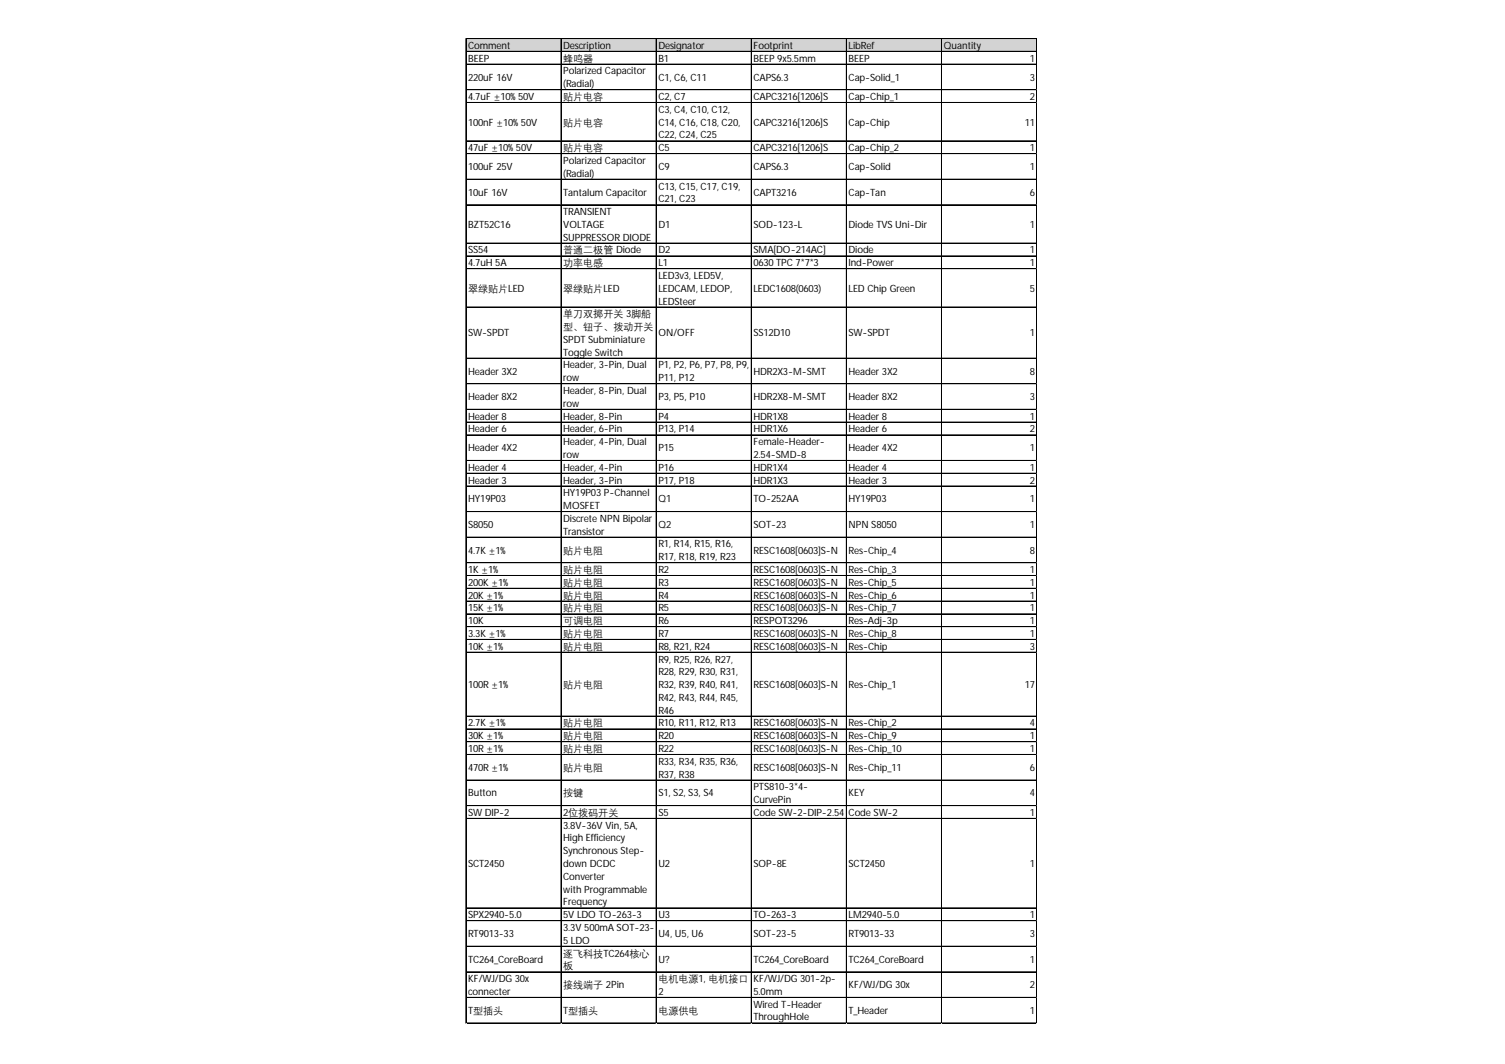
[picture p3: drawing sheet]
<svg xmlns="http://www.w3.org/2000/svg" width="297mm" height="210mm" viewBox="0 0 297 210" stroke-linecap="round" stroke-linejoin="round" font-family="sans-serif">
<defs><g id="words">
<g font-size="2">
<text x="92.4" y="9.6">Comment</text>
<text x="111.2" y="9.6">Description</text>
<text x="129.9" y="9.6">Designator</text>
<text x="148.7" y="9.6">Footprint</text>
<text x="167.5" y="9.6">LibRef</text>
<text x="186.3" y="9.6">Quantity</text>
<text x="92.4" y="12.2">BEEP</text>
<text x="92.4" y="15.9">220uF 16V</text>
<text x="111.2" y="12.2">蜂鸣器</text>
<text x="111.2" y="14.7">Polarized Capacitor</text>
<text x="111.2" y="17.2">(Radial)</text>
<text x="129.9" y="12.2">B1</text>
<text x="129.9" y="15.9">C1, C6, C11</text>
<text x="148.7" y="12.2">BEEP 9x5.5mm</text>
<text x="148.7" y="15.9">CAPS6.3</text>
<text x="167.5" y="12.2">BEEP</text>
<text x="167.5" y="15.9">Cap-Solid_1</text>
<text x="203.3" y="12.2">1</text>
<text x="203.3" y="15.9">3</text>
<text x="92.4" y="19.7">4.7uF ±10% 50V</text>
<text x="111.2" y="19.7">贴片电容</text>
<text x="129.9" y="19.7">C2, C7</text>
<text x="129.9" y="22.3">C3, C4, C10, C12,</text>
<text x="148.7" y="19.7">CAPC3216[1206]S</text>
<text x="167.5" y="19.7">Cap-Chip_1</text>
<text x="203.3" y="19.7">2</text>
<text x="92.4" y="24.8">100nF ±10% 50V</text>
<text x="92.4" y="29.8">47uF ±10% 50V</text>
<text x="111.2" y="24.8">贴片电容</text>
<text x="111.2" y="29.8">贴片电容</text>
<text x="129.9" y="24.8">C14, C16, C18, C20,</text>
<text x="129.9" y="27.3">C22, C24, C25</text>
<text x="129.9" y="29.8">C5</text>
<text x="148.7" y="24.8">CAPC3216[1206]S</text>
<text x="148.7" y="29.8">CAPC3216[1206]S</text>
<text x="167.5" y="24.8">Cap-Chip</text>
<text x="167.5" y="29.8">Cap-Chip_2</text>
<text x="202.3" y="24.8">11</text>
<text x="203.3" y="29.8">1</text>
<text x="92.4" y="33.5">100uF 25V</text>
<text x="111.2" y="32.3">Polarized Capacitor</text>
<text x="111.2" y="34.9">(Radial)</text>
<text x="129.9" y="33.5">C9</text>
<text x="148.7" y="33.5">CAPS6.3</text>
<text x="167.5" y="33.5">Cap-Solid</text>
<text x="203.3" y="33.5">1</text>
<text x="92.4" y="38.6">10uF 16V</text>
<text x="111.2" y="38.6">Tantalum Capacitor</text>
<text x="129.9" y="37.4">C13, C15, C17, C19,</text>
<text x="129.9" y="39.9">C21, C23</text>
<text x="148.7" y="38.6">CAPT3216</text>
<text x="167.5" y="38.6">Cap-Tan</text>
<text x="203.3" y="38.6">6</text>
<text x="92.4" y="45">BZT52C16</text>
<text x="111.2" y="42.4">TRANSIENT</text>
<text x="111.2" y="45">VOLTAGE</text>
<text x="111.2" y="47.5">SUPPRESSOR DIODE</text>
<text x="129.9" y="45">D1</text>
<text x="148.7" y="45">SOD-123-L</text>
<text x="167.5" y="45">Diode TVS Uni-Dir</text>
<text x="203.3" y="45">1</text>
<text x="92.4" y="50">SS54</text>
<text x="92.4" y="52.5">4.7uH 5A</text>
<text x="111.2" y="50">普通二极管 Diode</text>
<text x="111.2" y="52.5">功率电感</text>
<text x="129.9" y="50">D2</text>
<text x="129.9" y="52.5">L1</text>
<text x="148.7" y="50">SMA[DO-214AC]</text>
<text x="148.7" y="52.5">0630TPC 7*7*3</text>
<text x="167.5" y="50">Diode</text>
<text x="167.5" y="52.5">Ind-Power</text>
<text x="203.3" y="50">1</text>
<text x="203.3" y="52.5">1</text>
<text x="92.4" y="57.6">翠绿贴片LED</text>
<text x="111.2" y="57.6">翠绿贴片LED</text>
<text x="129.9" y="55">LED3v3, LED5V,</text>
<text x="129.9" y="57.6">LEDCAM, LEDOP,</text>
<text x="148.7" y="57.6">LEDC1608(0603)</text>
<text x="167.5" y="57.6">LED Chip Green</text>
<text x="203.3" y="57.6">5</text>
<text x="111.2" y="62.6">单刀双掷开关 3脚船</text>
<text x="111.2" y="65.1">型、钮子、拨动开关</text>
<text x="129.9" y="60.1">LEDSteer</text>
<text x="92.4" y="66.3">SW-SPDT</text>
<text x="111.2" y="67.6">SPDT Subminiature</text>
<text x="111.2" y="70.2">Toggle Switch</text>
<text x="129.9" y="66.3">ON/OFF</text>
<text x="148.7" y="66.3">SS12D10</text>
<text x="167.5" y="66.3">SW-SPDT</text>
<text x="203.3" y="66.3">1</text>
<text x="92.4" y="73.9">Header 3X2</text>
<text x="111.2" y="72.7">Header, 3-Pin, Dual</text>
<text x="111.2" y="75.2">row</text>
<text x="111.2" y="77.7">Header, 8-Pin, Dual</text>
<text x="129.9" y="72.7">P1, P2, P6, P7, P8, P9,</text>
<text x="129.9" y="75.2">P11, P12</text>
<text x="148.7" y="73.9">HDR2X3-M-SMT</text>
<text x="167.5" y="73.9">Header 3X2</text>
<text x="203.3" y="73.9">8</text>
<text x="92.4" y="78.9">Header 8X2</text>
<text x="92.4" y="82.8">Header 8</text>
<text x="111.2" y="80.3">row</text>
<text x="111.2" y="82.8">Header, 8-Pin</text>
<text x="129.9" y="78.9">P3, P5, P10</text>
<text x="129.9" y="82.8">P4</text>
<text x="148.7" y="78.9">HDR2X8-M-SMT</text>
<text x="148.7" y="82.8">HDR1X8</text>
<text x="167.5" y="78.9">Header 8X2</text>
<text x="167.5" y="82.8">Header 8</text>
<text x="203.3" y="78.9">3</text>
<text x="203.3" y="82.8">1</text>
<text x="92.4" y="85.3">Header 6</text>
<text x="92.4" y="89">Header 4X2</text>
<text x="111.2" y="85.3">Header, 6-Pin</text>
<text x="111.2" y="87.8">Header, 4-Pin, Dual</text>
<text x="129.9" y="85.3">P13, P14</text>
<text x="129.9" y="89">P15</text>
<text x="148.7" y="85.3">HDR1X6</text>
<text x="148.7" y="87.8">Female-Header-</text>
<text x="167.5" y="85.3">Header 6</text>
<text x="167.5" y="89">Header 4X2</text>
<text x="203.3" y="85.3">2</text>
<text x="203.3" y="89">1</text>
<text x="92.4" y="92.9">Header 4</text>
<text x="92.4" y="95.4">Header 3</text>
<text x="111.2" y="90.3">row</text>
<text x="111.2" y="92.9">Header, 4-Pin</text>
<text x="111.2" y="95.4">Header, 3-Pin</text>
<text x="129.9" y="92.9">P16</text>
<text x="129.9" y="95.4">P17, P18</text>
<text x="148.7" y="90.3">2.54-SMD-8</text>
<text x="148.7" y="92.9">HDR1X4</text>
<text x="148.7" y="95.4">HDR1X3</text>
<text x="167.5" y="92.9">Header 4</text>
<text x="167.5" y="95.4">Header 3</text>
<text x="203.3" y="92.9">1</text>
<text x="203.3" y="95.4">2</text>
<text x="92.4" y="99.1">HY19P03</text>
<text x="111.2" y="97.9">HY19P03 P-Channel</text>
<text x="111.2" y="100.4">MOSFET</text>
<text x="129.9" y="99.1">Q1</text>
<text x="148.7" y="99.1">TO-252AA</text>
<text x="167.5" y="99.1">HY19P03</text>
<text x="203.3" y="99.1">1</text>
<text x="92.4" y="104.2">S8050</text>
<text x="111.2" y="103">Discrete NPN Bipolar</text>
<text x="111.2" y="105.5">Transistor</text>
<text x="129.9" y="104.2">Q2</text>
<text x="148.7" y="104.2">SOT-23</text>
<text x="167.5" y="104.2">NPN S8050</text>
<text x="203.3" y="104.2">1</text>
<text x="92.4" y="109.2">4.7K ±1%</text>
<text x="92.4" y="113">1K ±1%</text>
<text x="111.2" y="109.2">贴片电阻</text>
<text x="111.2" y="113">贴片电阻</text>
<text x="129.9" y="108">R1, R14, R15, R16,</text>
<text x="129.9" y="110.5">R17, R18, R19, R23</text>
<text x="129.9" y="113">R2</text>
<text x="148.7" y="109.2">RESC1608[0603]S-N</text>
<text x="148.7" y="113">RESC1608[0603]S-N</text>
<text x="167.5" y="109.2">Res-Chip_4</text>
<text x="167.5" y="113">Res-Chip_3</text>
<text x="203.3" y="109.2">8</text>
<text x="203.3" y="113">1</text>
<text x="92.4" y="115.6">200K ±1%</text>
<text x="92.4" y="118.1">20K ±1%</text>
<text x="111.2" y="115.6">贴片电阻</text>
<text x="111.2" y="118.1">贴片电阻</text>
<text x="129.9" y="115.6">R3</text>
<text x="129.9" y="118.1">R4</text>
<text x="148.7" y="115.6">RESC1608[0603]S-N</text>
<text x="148.7" y="118.1">RESC1608[0603]S-N</text>
<text x="167.5" y="115.6">Res-Chip_5</text>
<text x="167.5" y="118.1">Res-Chip_6</text>
<text x="203.3" y="115.6">1</text>
<text x="203.3" y="118.1">1</text>
<text x="92.4" y="120.6">15K ±1%</text>
<text x="92.4" y="123.1">10K</text>
<text x="92.4" y="125.7">3.3K ±1%</text>
<text x="111.2" y="120.6">贴片电阻</text>
<text x="111.2" y="123.1">可调电阻</text>
<text x="111.2" y="125.7">贴片电阻</text>
<text x="129.9" y="120.6">R5</text>
<text x="129.9" y="123.1">R6</text>
<text x="129.9" y="125.7">R7</text>
<text x="148.7" y="120.6">RESC1608[0603]S-N</text>
<text x="148.7" y="123.1">RESPOT3296</text>
<text x="148.7" y="125.7">RESC1608[0603]S-N</text>
<text x="167.5" y="120.6">Res-Chip_7</text>
<text x="167.5" y="123.1">Res-Adj-3p</text>
<text x="167.5" y="125.7">Res-Chip_8</text>
<text x="203.3" y="120.6">1</text>
<text x="203.3" y="123.1">1</text>
<text x="203.3" y="125.7">1</text>
<text x="92.4" y="128.2">10K ±1%</text>
<text x="111.2" y="128.2">贴片电阻</text>
<text x="129.9" y="128.2">R8, R21, R24</text>
<text x="129.9" y="130.7">R9, R25, R26, R27,</text>
<text x="148.7" y="128.2">RESC1608[0603]S-N</text>
<text x="167.5" y="128.2">Res-Chip</text>
<text x="203.3" y="128.2">3</text>
<text x="92.4" y="135.7">100R ±1%</text>
<text x="111.2" y="135.7">贴片电阻</text>
<text x="129.9" y="133.2">R28, R29, R30, R31,</text>
<text x="129.9" y="135.7">R32, R39, R40, R41,</text>
<text x="148.7" y="135.7">RESC1608[0603]S-N</text>
<text x="167.5" y="135.7">Res-Chip_1</text>
<text x="202.3" y="135.7">17</text>
<text x="92.4" y="143.3">2.7K ±1%</text>
<text x="111.2" y="143.3">贴片电阻</text>
<text x="129.9" y="138.3">R42, R43, R44, R45,</text>
<text x="129.9" y="140.8">R46</text>
<text x="129.9" y="143.3">R10, R11, R12, R13</text>
<text x="148.7" y="143.3">RESC1608[0603]S-N</text>
<text x="167.5" y="143.3">Res-Chip_2</text>
<text x="203.3" y="143.3">4</text>
<text x="92.4" y="145.8">30K ±1%</text>
<text x="92.4" y="148.4">10R ±1%</text>
<text x="111.2" y="145.8">贴片电阻</text>
<text x="111.2" y="148.4">贴片电阻</text>
<text x="129.9" y="145.8">R20</text>
<text x="129.9" y="148.4">R22</text>
<text x="148.7" y="145.8">RESC1608[0603]S-N</text>
<text x="148.7" y="148.4">RESC1608[0603]S-N</text>
<text x="167.5" y="145.8">Res-Chip_9</text>
<text x="167.5" y="148.4">Res-Chip_10</text>
<text x="203.3" y="145.8">1</text>
<text x="203.3" y="148.4">1</text>
<text x="92.4" y="152.1">470R ±1%</text>
<text x="111.2" y="152.1">贴片电阻</text>
<text x="129.9" y="150.9">R33, R34, R35, R36,</text>
<text x="129.9" y="153.4">R37, R38</text>
<text x="148.7" y="152.1">RESC1608[0603]S-N</text>
<text x="148.7" y="155.9">PTS810-3*4-</text>
<text x="167.5" y="152.1">Res-Chip_11</text>
<text x="203.3" y="152.1">6</text>
<text x="92.4" y="157.1">Button</text>
<text x="92.4" y="161">SW DIP-2</text>
<text x="111.2" y="157.1">按键</text>
<text x="111.2" y="161">2位拨码开关</text>
<text x="129.9" y="157.1">S1, S2, S3, S4</text>
<text x="129.9" y="161">S5</text>
<text x="148.7" y="158.4">CurvePin</text>
<text x="148.7" y="161">Code SW-2-DIP-2.54</text>
<text x="167.5" y="157.1">KEY</text>
<text x="167.5" y="161">Code SW-2</text>
<text x="203.3" y="157.1">4</text>
<text x="203.3" y="161">1</text>
<text x="111.2" y="163.5">3.8V-36V Vin, 5A,</text>
<text x="111.2" y="166">High Efficiency</text>
<text x="92.4" y="171.1">SCT2450</text>
<text x="111.2" y="168.5">Synchronous Step-</text>
<text x="111.2" y="171.1">down DCDC</text>
<text x="111.2" y="173.6">Converter</text>
<text x="129.9" y="171.1">U2</text>
<text x="148.7" y="171.1">SOP-8E</text>
<text x="167.5" y="171.1">SCT2450</text>
<text x="203.3" y="171.1">1</text>
<text x="111.2" y="176.1">with Programmable</text>
<text x="111.2" y="178.6">Frequency</text>
<text x="92.4" y="181.1">SPX2940-5.0</text>
<text x="92.4" y="184.9">RT9013-33</text>
<text x="111.2" y="181.1">5V LDO TO-263-3</text>
<text x="111.2" y="183.7">3.3V 500mA SOT-23-</text>
<text x="129.9" y="181.1">U3</text>
<text x="129.9" y="184.9">U4, U5, U6</text>
<text x="148.7" y="181.1">TO-263-3</text>
<text x="148.7" y="184.9">SOT-23-5</text>
<text x="167.5" y="181.1">LM2940-5.0</text>
<text x="167.5" y="184.9">RT9013-33</text>
<text x="203.3" y="181.1">1</text>
<text x="203.3" y="184.9">3</text>
<text x="92.4" y="189.9">TC264_CoreBoard</text>
<text x="111.2" y="186.2">5LDO</text>
<text x="111.2" y="188.7">逐飞科技TC264核心</text>
<text x="111.2" y="191.2">板</text>
<text x="129.9" y="189.9">U?</text>
<text x="148.7" y="189.9">TC264_CoreBoard</text>
<text x="167.5" y="189.9">TC264_CoreBoard</text>
<text x="203.3" y="189.9">1</text>
<text x="92.4" y="193.8">KF/WJ/DG 30x</text>
<text x="92.4" y="196.3">connecter</text>
<text x="111.2" y="195">接线端子 2Pin</text>
<text x="129.9" y="193.8">电机电源1, 电机接口</text>
<text x="129.9" y="196.3">2</text>
<text x="148.7" y="193.8">KF/WJ/DG 301-2p-</text>
<text x="148.7" y="196.3">5.0mm</text>
<text x="167.5" y="195">KF/WJ/DG 30x</text>
<text x="203.3" y="195">2</text>
<text x="92.4" y="200">T型插头</text>
<text x="111.2" y="200">T型插头</text>
<text x="129.9" y="200">电源供电</text>
<text x="148.7" y="198.8">Wired T-Header</text>
<text x="148.7" y="201.3">ThroughHole</text>
<text x="167.5" y="200">T_Header</text>
<text x="203.3" y="200">1</text>
</g>
</g></defs>
<path d="M92 7.7h112.7v2.5h-112.7z" fill="#d3d3d3"/>
<g fill="none" stroke="#000" stroke-width=".2">
<path d="M91.9 7.6v194.3M92 7.6v194.3M92.1 7.6h112.6M92.1 7.7h112.6M92.1 10.1h112.6M92.1 10.2h112.6M92.1 12.6h112.6M92.1 12.7h112.6M92.1 17.7h112.6M110.7 7.7v194.2M110.8 7.7v194.2M129.5 7.7v194.2"/>
<path d="M129.6 7.7v194.2M148.3 7.7v194.2M167 7.7v194.2M167.1 7.7v194.2M185.8 7.7v194.2M185.9 7.7v194.2M204.6 7.7v194.2M92.1 20.2h112.6M92.1 20.3h112.6M92.1 27.8h112.6M92.1 30.3h112.6M92.1 30.4h112.6"/>
<path d="M92.1 35.3h112.6M92.1 35.4h112.6M92.1 40.4h112.6M92.1 48h112.6M92.1 50.5h112.6M92.1 53h112.6M92.1 53.1h112.6M92.1 60.6h112.6M92.1 70.7h112.6M92.1 75.7h112.6M92.1 75.8h112.6M92.1 80.7h112.6"/>
<path d="M92.1 80.8h112.6M92.1 83.3h112.6M92.1 85.8h112.6M92.1 90.8h112.6M92.1 90.9h112.6M92.1 93.4h112.6M92.1 95.9h112.6M92.1 100.9h112.6M92.1 101h112.6M92.1 106h112.6M92.1 111h112.6M92.1 111.1h112.6"/>
<path d="M92.1 113.5h112.6M92.1 113.6h112.6M92.1 116.1h112.6M92.1 118.6h112.6M92.1 121.1h112.6M92.1 121.2h112.6M92.1 123.6h112.6M92.1 123.7h112.6M92.1 126.1h112.6M92.1 126.2h112.6M92.1 128.7h112.6M92.1 141.3h112.6"/>
<path d="M92.1 143.8h112.6M92.1 146.3h112.6M92.1 146.4h112.6M92.1 148.8h112.6M92.1 148.9h112.6M92.1 153.9h112.6M92.1 158.9h112.6M92.1 159h112.6M92.1 161.4h112.6M92.1 161.5h112.6M92.1 179.1h112.6M92.1 179.2h112.6"/>
<path d="M92.1 181.6h112.6M92.1 181.7h112.6M92.1 186.7h112.6M92.1 191.7h112.6M92.1 191.8h112.6M92.1 196.8h112.6M92.1 201.8h112.6M92.1 201.9h112.6"/>
</g>
<path d="M91.9 201.9v.1" fill="none" stroke="#d4d4d4" stroke-width=".2"/>
<path d="M91.9 201.9l.2 .1z" fill="#d4d4d4"/>
<path d="M110.7 201.9v.1" fill="none" stroke="#d4d4d4" stroke-width=".2"/>
<path d="M110.7 201.9l.1 .1z" fill="#d4d4d4"/>
<path d="M129.5 201.9v.1" fill="none" stroke="#d4d4d4" stroke-width=".2"/>
<path d="M129.5 201.9l.1 .1z" fill="#d4d4d4"/>
<path d="M148.3 201.9v.1" fill="none" stroke="#d4d4d4" stroke-width=".2"/>
<path d="M148.3 201.9l.1 .1z" fill="#d4d4d4"/>
<path d="M167 201.9v.1" fill="none" stroke="#d4d4d4" stroke-width=".2"/>
<path d="M167 201.9l.2 .1z" fill="#d4d4d4"/>
<path d="M185.8 201.9v.1" fill="none" stroke="#d4d4d4" stroke-width=".2"/>
<path d="M185.8 201.9l.1 .1z" fill="#d4d4d4"/>
<path d="M204.6 201.9v.1" fill="none" stroke="#d4d4d4" stroke-width=".2"/>
<path d="M204.6 201.9l.1 .1z" fill="#d4d4d4"/>
<path d="M204.7 12.6h.1" fill="none" stroke="#d4d4d4" stroke-width=".2"/>
<path d="M204.7 12.6v.2z" fill="#d4d4d4"/>
<path d="M204.7 17.7h.1" fill="none" stroke="#d4d4d4" stroke-width=".2"/>
<path d="M204.7 17.7v.1z" fill="#d4d4d4"/>
<path d="M204.7 20.2h.1" fill="none" stroke="#d4d4d4" stroke-width=".2"/>
<path d="M204.7 20.2v.1z" fill="#d4d4d4"/>
<path d="M204.7 27.8h.1" fill="none" stroke="#d4d4d4" stroke-width=".2"/>
<path d="M204.7 27.8v.1z" fill="#d4d4d4"/>
<path d="M204.7 30.3h.1" fill="none" stroke="#d4d4d4" stroke-width=".2"/>
<path d="M204.7 30.3v.1z" fill="#d4d4d4"/>
<path d="M204.7 35.3h.1" fill="none" stroke="#d4d4d4" stroke-width=".2"/>
<path d="M204.7 35.3v.2z" fill="#d4d4d4"/>
<path d="M204.7 40.4h.1" fill="none" stroke="#d4d4d4" stroke-width=".2"/>
<path d="M204.7 40.4v.1z" fill="#d4d4d4"/>
<path d="M204.7 48h.1" fill="none" stroke="#d4d4d4" stroke-width=".2"/>
<path d="M204.7 48v.1z" fill="#d4d4d4"/>
<path d="M204.7 50.5h.1" fill="none" stroke="#d4d4d4" stroke-width=".2"/>
<path d="M204.7 50.5v.1z" fill="#d4d4d4"/>
<path d="M204.7 53h.1" fill="none" stroke="#d4d4d4" stroke-width=".2"/>
<path d="M204.7 53v.1z" fill="#d4d4d4"/>
<path d="M204.7 60.6h.1" fill="none" stroke="#d4d4d4" stroke-width=".2"/>
<path d="M204.7 60.6v.1z" fill="#d4d4d4"/>
<path d="M204.7 70.7h.1" fill="none" stroke="#d4d4d4" stroke-width=".2"/>
<path d="M204.7 70.7v.1z" fill="#d4d4d4"/>
<path d="M204.7 75.7h.1" fill="none" stroke="#d4d4d4" stroke-width=".2"/>
<path d="M204.7 75.7v.1z" fill="#d4d4d4"/>
<path d="M204.7 80.7h.1" fill="none" stroke="#d4d4d4" stroke-width=".2"/>
<path d="M204.7 80.7v.2z" fill="#d4d4d4"/>
<path d="M204.7 83.3h.1" fill="none" stroke="#d4d4d4" stroke-width=".2"/>
<path d="M204.7 83.3v.1z" fill="#d4d4d4"/>
<path d="M204.7 85.8h.1" fill="none" stroke="#d4d4d4" stroke-width=".2"/>
<path d="M204.7 85.8v.1z" fill="#d4d4d4"/>
<path d="M204.7 90.8h.1" fill="none" stroke="#d4d4d4" stroke-width=".2"/>
<path d="M204.7 90.8v.1z" fill="#d4d4d4"/>
<path d="M204.7 93.4h.1" fill="none" stroke="#d4d4d4" stroke-width=".2"/>
<path d="M204.7 93.4v.1z" fill="#d4d4d4"/>
<path d="M204.7 95.9h.1" fill="none" stroke="#d4d4d4" stroke-width=".2"/>
<path d="M204.7 95.9v.1z" fill="#d4d4d4"/>
<path d="M204.7 100.9h.1" fill="none" stroke="#d4d4d4" stroke-width=".2"/>
<path d="M204.7 100.9v.1z" fill="#d4d4d4"/>
<path d="M204.7 106h.1" fill="none" stroke="#d4d4d4" stroke-width=".2"/>
<path d="M204.7 106v.1z" fill="#d4d4d4"/>
<path d="M204.7 111h.1" fill="none" stroke="#d4d4d4" stroke-width=".2"/>
<path d="M204.7 111v.1z" fill="#d4d4d4"/>
<path d="M204.7 113.5h.1" fill="none" stroke="#d4d4d4" stroke-width=".2"/>
<path d="M204.7 113.5v.1z" fill="#d4d4d4"/>
<path d="M204.7 116.1h.1" fill="none" stroke="#d4d4d4" stroke-width=".2"/>
<path d="M204.7 116.1v.1z" fill="#d4d4d4"/>
<path d="M204.7 118.6h.1" fill="none" stroke="#d4d4d4" stroke-width=".2"/>
<path d="M204.7 118.6v.1z" fill="#d4d4d4"/>
<path d="M204.7 121.1h.1" fill="none" stroke="#d4d4d4" stroke-width=".2"/>
<path d="M204.7 121.1v.1z" fill="#d4d4d4"/>
<path d="M204.7 123.6h.1" fill="none" stroke="#d4d4d4" stroke-width=".2"/>
<path d="M204.7 123.6v.1z" fill="#d4d4d4"/>
<path d="M204.7 126.1h.1" fill="none" stroke="#d4d4d4" stroke-width=".2"/>
<path d="M204.7 126.1v.2z" fill="#d4d4d4"/>
<path d="M204.7 128.7h.1" fill="none" stroke="#d4d4d4" stroke-width=".2"/>
<path d="M204.7 128.7v.1z" fill="#d4d4d4"/>
<path d="M204.7 141.3h.1" fill="none" stroke="#d4d4d4" stroke-width=".2"/>
<path d="M204.7 141.3v.1z" fill="#d4d4d4"/>
<path d="M204.7 143.8h.1" fill="none" stroke="#d4d4d4" stroke-width=".2"/>
<path d="M204.7 143.8v.1z" fill="#d4d4d4"/>
<path d="M204.7 146.3h.1" fill="none" stroke="#d4d4d4" stroke-width=".2"/>
<path d="M204.7 146.3v.1z" fill="#d4d4d4"/>
<path d="M204.7 148.8h.1" fill="none" stroke="#d4d4d4" stroke-width=".2"/>
<path d="M204.7 148.8v.1z" fill="#d4d4d4"/>
<path d="M204.7 153.9h.1" fill="none" stroke="#d4d4d4" stroke-width=".2"/>
<path d="M204.7 153.9v.1z" fill="#d4d4d4"/>
<path d="M204.7 158.9h.1" fill="none" stroke="#d4d4d4" stroke-width=".2"/>
<path d="M204.7 158.9v.1z" fill="#d4d4d4"/>
<path d="M204.7 161.4h.1" fill="none" stroke="#d4d4d4" stroke-width=".2"/>
<path d="M204.7 161.4v.2z" fill="#d4d4d4"/>
<path d="M204.7 179.1h.1" fill="none" stroke="#d4d4d4" stroke-width=".2"/>
<path d="M204.7 179.1v.1z" fill="#d4d4d4"/>
<path d="M204.7 181.6h.1" fill="none" stroke="#d4d4d4" stroke-width=".2"/>
<path d="M204.7 181.6v.1z" fill="#d4d4d4"/>
<path d="M204.7 186.7h.1" fill="none" stroke="#d4d4d4" stroke-width=".2"/>
<path d="M204.7 186.7v.1z" fill="#d4d4d4"/>
<path d="M204.7 191.7h.1" fill="none" stroke="#d4d4d4" stroke-width=".2"/>
<path d="M204.7 191.7v.1z" fill="#d4d4d4"/>
<path d="M204.7 196.8h.1" fill="none" stroke="#d4d4d4" stroke-width=".2"/>
<path d="M204.7 196.8v.1z" fill="#d4d4d4"/>
<path d="M204.7 201.8h.1" fill="none" stroke="#d4d4d4" stroke-width=".2"/>
<path d="M204.7 201.8v.1z" fill="#d4d4d4"/>
<use href="#words"/>
</svg>
